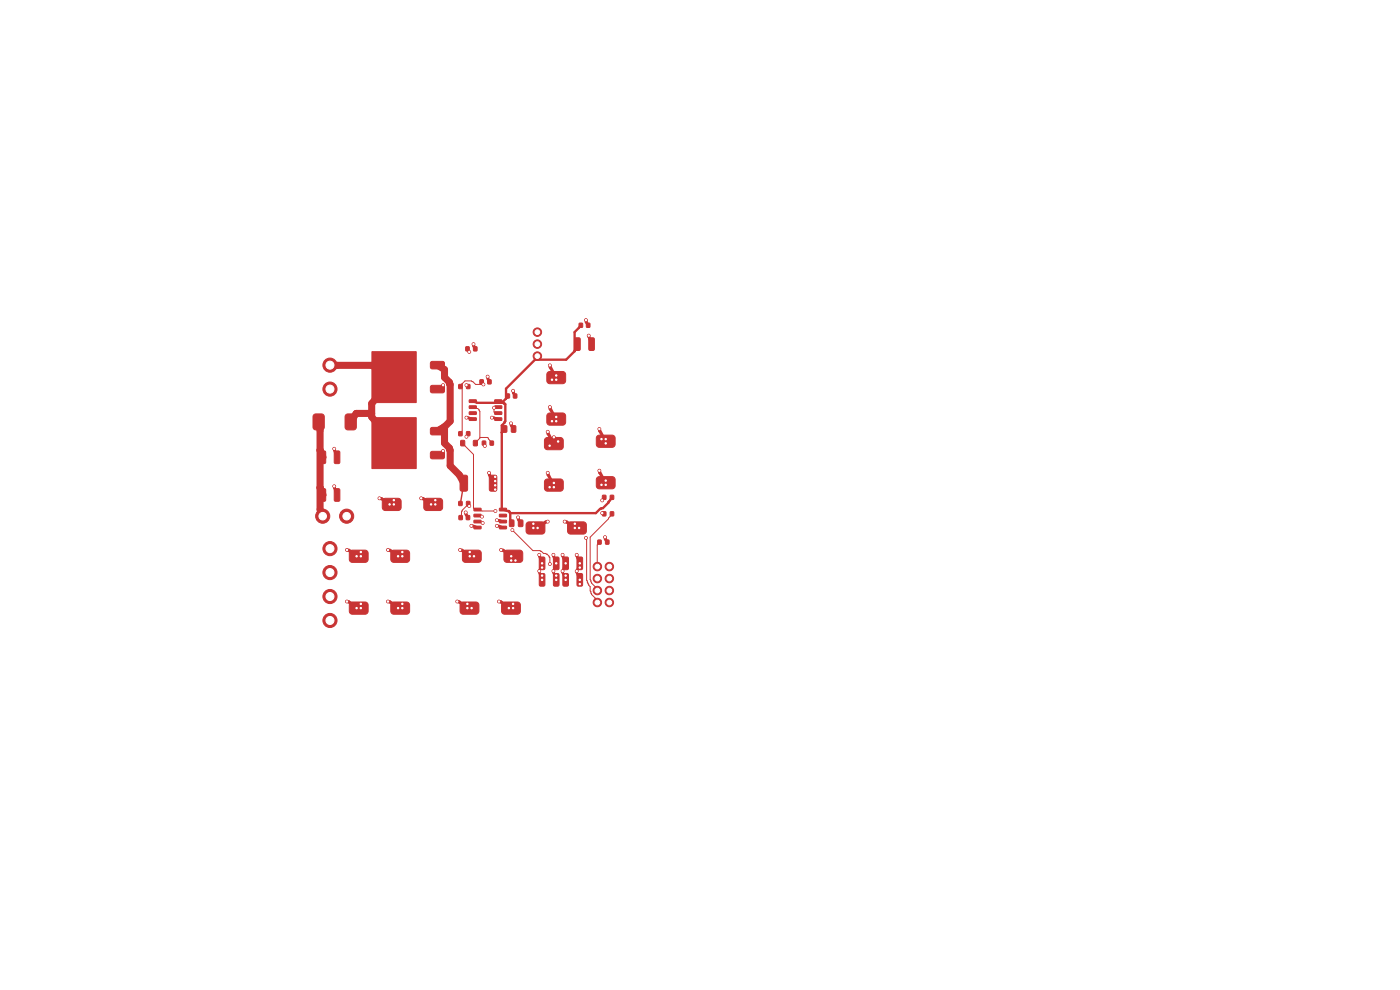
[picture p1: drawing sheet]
<svg xmlns="http://www.w3.org/2000/svg" width="297mm" height="210mm" viewBox="0 0 297 210" stroke-linecap="round" stroke-linejoin="round" font-family="sans-serif">
<g fill="#c83434" stroke="#c83434" stroke-width=".21">
<path d="M74.4 127.8l.4-.1 2.9 .1 .4 .4-.1 1.7-.4 .4-3.1-.1-.4-.5v-1.5z"/>
<path d="M83.2 127.8l.3-.1 3 .1 .4 .4-.1 1.7-.4 .4-3.1-.1-.4-.5v-1.5z"/>
<path d="M97.9 127.8l.3-.1 3 .1 .4 .4-.1 1.7-.4 .4-3.1-.1-.4-.5v-1.5z"/>
<path d="M106.7 127.8l.3-.1 3 .1 .4 .4-.1 1.7-.4 .4-3.1-.1-.4-.5v-1.5z"/>
<path d="M98.2 117l.5-.3 3 .1 .4 .4-.1 1.7-.4 .4-3.1-.1-.4-.4v-1.4z"/>
<path d="M107.2 116.8l.3-.1 3 .1 .4 .4-.1 1.7-.4 .4-3.1-.1-.4-.5v-1.5z"/>
<path d="M74.4 116.8l.4-.1 2.9 .1 .4 .4-.1 1.7-.4 .4-3.1-.1-.4-.5v-1.5z"/>
<path d="M83.2 116.8l.3-.1 3 .1 .4 .4-.1 1.7-.4 .4-3.1-.1-.4-.5v-1.5z"/>
<path d="M81.2 106l.5-.3 3 .1 .4 .4-.1 1.7-.4 .4-3.1-.1-.4-.4v-1.4z"/>
<path d="M90 106l.5-.3 3 .1 .4 .4-.1 1.7-.4 .4-3.1-.1-.4-.4v-1.4z"/>
<path d="M111.7 111l.5-.3 3 .1 .4 .4-.1 1.7-.4 .4-3.1-.1-.4-.4v-1.4z"/>
<path d="M120.5 111l.5-.3 3 .1 .4 .4-.1 1.7-.4 .4-3.1-.1-.4-.4v-1.4z"/>
<path d="M116.1 87.9l.5-.3 3 .1 .4 .4-.1 1.7-.4 .4-3.1-.1-.4-.4v-1.4z"/>
<path d="M116.1 79.1l.5-.3 3 .1 .4 .4-.1 1.7-.4 .4-3.1-.1-.4-.4v-1.4z"/>
<path d="M126.6 101.4l.5-.3 3 .1 .4 .4-.1 1.7-.4 .4-3.1-.1-.4-.4v-1.4z"/>
<path d="M126.8 92.4l.3-.1 3 .1 .4 .4-.1 1.7-.4 .4-3.1-.1-.4-.5v-1.5z"/>
<path d="M115.6 101.9l.6-.3 2.9 .1 .4 .4-.1 1.7-.4 .4-3.1-.1-.4-.4v-1.4z"/>
<path d="M115.6 93.1l.6-.3 2.9 .1 .4 .4-.1 1.7-.4 .4-3.1-.1-.4-.4v-1.4z"/>
<path d="M114.5 118.3l.8-.1 .3 .2v2.2l-.2 .2h-.8l-.2-.2z"/>
<path d="M117.5 118.3l.8-.1 .3 .2v2.2l-.2 .2h-.8l-.2-.2z"/>
<path d="M119.5 118.3l.8-.1 .3 .2v2.2l-.2 .2h-.8l-.2-.2z"/>
<path d="M122.5 118.3l.8-.1 .3 .2v2.2l-.2 .2h-.8l-.2-.2z"/>
<path d="M114.5 121.8l.8-.1 .3 .2v2.2l-.2 .2h-.8l-.2-.2z"/>
<path d="M117.5 121.8l.8-.1 .3 .2v2.2l-.2 .2h-.8l-.2-.2z"/>
<path d="M119.5 121.8l.8-.1 .3 .2v2.2l-.2 .2h-.8l-.2-.2z"/>
<path d="M122.5 121.8l.8-.1 .3 .2v2.2l-.2 .2h-.8l-.2-.2z"/>
<path d="M126.8 114.6h.7v.8h-.7z"/>
<path d="M128.5 114.6h.7v.8h-.7z"/>
<path d="M98.8 73.6h.7v.8h-.7z"/>
<path d="M100.5 73.6h.7v.8h-.7z"/>
<path d="M100.6 107.8h1.4l.1 .5-1.5 .1z"/>
<path d="M100.6 109.1h1.4l.1 .5-1.5 .1z"/>
<path d="M100.6 110.4l1.4-.1 .1 .5-1.5 .1z"/>
<path d="M100.6 111.6h1.4l.1 .5-1.5 .1z"/>
<path d="M106 111.6h1.4l.1 .5-1.5 .1z"/>
<path d="M106 110.4l1.4-.1 .1 .5-1.5 .1z"/>
<path d="M106 109.1h1.4l.1 .5-1.5 .1z"/>
<path d="M106 107.8h1.4l.1 .5-1.5 .1z"/>
<path d="M108.1 110.3h.7l.2 .1v1.1l-.1 .2h-.6l-.2-.1z"/>
<path d="M110 110.3h.7l.2 .1v1.1l-.1 .2h-.6l-.2-.1z"/>
<path d="M99.6 84.8h1.4l.1 .5-1.5 .1z"/>
<path d="M99.6 86.1h1.4l.1 .5-1.5 .1z"/>
<path d="M99.6 87.4l1.4-.1 .1 .5-1.5 .1z"/>
<path d="M99.6 88.6h1.4l.1 .5-1.5 .1z"/>
<path d="M105 88.6h1.4l.1 .5-1.5 .1z"/>
<path d="M105 87.4l1.4-.1 .1 .5-1.5 .1z"/>
<path d="M105 86.1h1.4l.1 .5-1.5 .1z"/>
<path d="M105 84.8h1.4l.1 .5-1.5 .1z"/>
<path d="M106.6 90.3h.7l.2 .1v1.1l-.1 .2h-.6l-.2-.1z"/>
<path d="M108.5 90.3h.7l.2 .1v1.1l-.1 .2h-.6l-.2-.1z"/>
<path d="M107.4 83.6h.7v.8h-.7z"/>
<path d="M108.9 83.6h.7v.8h-.7z"/>
<path d="M102.3 93.6h.7v.8h-.7z"/>
<path d="M104 93.6h.7v.8h-.7z"/>
<path d="M97.8 93.5h.7v1h-.7z"/>
<path d="M100.5 93.5h.7v1h-.7z"/>
<path d="M101.8 80.6h.7v.8h-.7z"/>
<path d="M103.5 80.6h.7v.8h-.7z"/>
<path d="M91.4 81.9l.3-.2 2.3 .1 .3 .2v1.1l-.4 .2h-2.3l-.3-.4z"/>
<path d="M91.4 76.8l.3-.1h2.3l.3 .2v1.1l-.4 .3-2.3-.1-.3-.3z"/>
<path d="M78.9 74.6h9.4v10.8h-9.4z"/>
<path d="M97.3 81.6h.7v.8h-.7z"/>
<path d="M99 81.6h.7v.8h-.7z"/>
<path d="M91.4 95.9l.3-.2 2.3 .1 .3 .2v1.1l-.4 .2h-2.3l-.3-.4z"/>
<path d="M91.4 90.8l.3-.1h2.3l.3 .2v1.1l-.4 .3-2.3-.1-.3-.3z"/>
<path d="M78.9 88.6h9.4v10.8h-9.4z"/>
<path d="M97.3 91.6h.7v.8h-.7z"/>
<path d="M99 91.6h.7v.8h-.7z"/>
<path d="M97.7 101l.3-.2h.8l.4 .3v2.7l-.3 .4h-1l-.3-.3z"/>
<path d="M103.9 101l.3-.2h.8l.4 .3v2.7l-.3 .4h-1l-.3-.3z"/>
<path d="M66.6 88l.4-.2h1.2l.5 .3 .1 2.5-.3 .5-1.5 .1-.5-.3-.1-2.5z"/>
<path d="M73.4 88l.4-.2h1.2l.5 .3 .1 2.5-.3 .5-1.5 .1-.5-.3-.1-2.5z"/>
<path d="M68 95.7h.9l.2 .2v2.2l-.2 .2h-.8l-.2-.2v-2.1z"/>
<path d="M71 95.7h.9l.2 .2v2.2l-.2 .2h-.8l-.2-.2v-2.1z"/>
<path d="M68 103.7h.9l.2 .2v2.2l-.2 .2h-.8l-.2-.2v-2.1z"/>
<path d="M71 103.8l.8-.1 .3 .2v2.2l-.2 .2h-.8l-.2-.2z"/>
<path d="M97.3 106.4h.7v.8h-.7z"/>
<path d="M99 106.4h.7v.8h-.7z"/>
<path d="M97.4 109.4h.7v.8h-.7z"/>
<path d="M98.9 109.4h.7v.8h-.7z"/>
<path d="M127.8 105.1h.7v.8h-.7z"/>
<path d="M129.5 105.1h.7v.8h-.7z"/>
<path d="M127.8 108.6h.7v.8h-.7z"/>
<path d="M129.5 108.6h.7v.8h-.7z"/>
<path d="M122 71.8l.8-.1 .3 .2v2.2l-.2 .2h-.8l-.2-.2z"/>
<path d="M125 71.8l.8-.1 .3 .2v2.2l-.2 .2h-.8l-.2-.2z"/>
<path d="M122.9 68.6h.7v.8h-.7z"/>
<path d="M124.4 68.6h.7v.8h-.7z"/>
<circle cx="70" cy="116.4" r="1.5"/>
<circle cx="70" cy="121.5" r="1.5"/>
<circle cx="70" cy="126.5" r="1.5"/>
<circle cx="70" cy="131.6" r="1.5"/>
<circle cx="126.7" cy="120.2" r=".9"/>
<circle cx="129.3" cy="120.2" r=".9"/>
<circle cx="126.7" cy="122.7" r=".9"/>
<circle cx="129.3" cy="122.7" r=".9"/>
<circle cx="126.7" cy="125.3" r=".9"/>
<circle cx="129.3" cy="125.3" r=".9"/>
<circle cx="126.7" cy="127.8" r=".9"/>
<circle cx="129.3" cy="127.8" r=".9"/>
<circle cx="68.5" cy="109.5" r="1.5"/>
<circle cx="73.5" cy="109.5" r="1.5"/>
<circle cx="70" cy="77.5" r="1.5"/>
<circle cx="70" cy="82.5" r="1.5"/>
<circle cx="114" cy="70.5" r=".9"/>
<circle cx="114" cy="73" r=".9"/>
<circle cx="114" cy="75.5" r=".9"/>
<circle cx="82.3" cy="127.6" r=".3"/>
<circle cx="105.8" cy="127.6" r=".3"/>
<circle cx="106.3" cy="116.7" r=".3"/>
<circle cx="82.3" cy="116.7" r=".3"/>
<circle cx="89.4" cy="105.7" r=".3"/>
<circle cx="119.8" cy="110.7" r=".3"/>
<circle cx="116.7" cy="77.5" r=".3"/>
<circle cx="127.1" cy="91" r=".3"/>
<circle cx="116.2" cy="91.6" r=".3"/>
<circle cx="117.4" cy="117.7" r=".3"/>
<circle cx="122.4" cy="117.7" r=".3"/>
<circle cx="117.4" cy="121.2" r=".3"/>
<circle cx="122.4" cy="121.2" r=".3"/>
<circle cx="128.4" cy="113.9" r=".3"/>
<circle cx="100.4" cy="73" r=".3"/>
<circle cx="100" cy="111.5" r=".3"/>
<circle cx="105.4" cy="111.5" r=".3"/>
<circle cx="105.4" cy="110.4" r=".3"/>
<circle cx="109.9" cy="109.8" r=".3"/>
<circle cx="99" cy="88.6" r=".3"/>
<circle cx="104.4" cy="88.6" r=".3"/>
<circle cx="108.4" cy="89.8" r=".3"/>
<circle cx="108.8" cy="82.9" r=".3"/>
<circle cx="103.4" cy="79.9" r=".3"/>
<circle cx="103.7" cy="100.3" r=".3"/>
<circle cx="98.8" cy="108.7" r=".3"/>
<circle cx="124.9" cy="71.2" r=".3"/>
<circle cx="124.3" cy="67.9" r=".3"/>
<circle cx="73.6" cy="127.6" r=".3"/>
<circle cx="97" cy="127.6" r=".3"/>
<circle cx="97.6" cy="116.7" r=".3"/>
<circle cx="73.6" cy="116.7" r=".3"/>
<circle cx="80.5" cy="105.7" r=".3"/>
<circle cx="116.2" cy="110.7" r=".3"/>
<circle cx="116.7" cy="86.4" r=".3"/>
<circle cx="127.1" cy="99.8" r=".3"/>
<circle cx="116.2" cy="100.3" r=".3"/>
<circle cx="114.4" cy="117.7" r=".3"/>
<circle cx="119.4" cy="117.7" r=".3"/>
<circle cx="114.4" cy="121.2" r=".3"/>
<circle cx="119.4" cy="121.2" r=".3"/>
<circle cx="70.9" cy="95.2" r=".3"/>
<circle cx="70.9" cy="103.1" r=".3"/>
<circle cx="94" cy="81.7" r=".3"/>
<circle cx="99" cy="81.7" r=".3"/>
<circle cx="94" cy="95.7" r=".3"/>
<circle cx="99" cy="92.7" r=".3"/>
<circle cx="104.8" cy="86.5" r=".3"/>
<circle cx="102.5" cy="81.6" r=".3"/>
<circle cx="102.4" cy="111" r=".3"/>
<circle cx="105.1" cy="108.4" r=".3"/>
<circle cx="127.8" cy="108.8" r=".3"/>
<circle cx="127.8" cy="106.1" r=".3"/>
<circle cx="102.3" cy="109.6" r=".3"/>
<circle cx="99.5" cy="107.4" r=".3"/>
<circle cx="116.7" cy="119.7" r=".3"/>
<circle cx="108.7" cy="112.5" r=".3"/>
<circle cx="102.8" cy="94.6" r=".3"/>
<circle cx="124.3" cy="114.1" r=".3"/>
<circle cx="99.5" cy="74.7" r=".3"/>
<circle cx="105.1" cy="102.1" r=".3"/>
<circle cx="105.1" cy="103" r=".3"/>
<circle cx="105.1" cy="101.1" r=".3"/>
<circle cx="105.1" cy="103.8" r=".3"/>
<circle cx="76.6" cy="129" r=".3"/>
<circle cx="75.7" cy="129" r=".3"/>
<circle cx="76.6" cy="128.1" r=".3"/>
<circle cx="99.1" cy="129" r=".3"/>
<circle cx="100.1" cy="129" r=".3"/>
<circle cx="99.1" cy="128.1" r=".3"/>
<circle cx="99.7" cy="118" r=".3"/>
<circle cx="100.5" cy="118" r=".3"/>
<circle cx="99.7" cy="117.1" r=".3"/>
<circle cx="76.6" cy="118" r=".3"/>
<circle cx="75.7" cy="118" r=".3"/>
<circle cx="76.6" cy="117.1" r=".3"/>
<circle cx="83.6" cy="107" r=".3"/>
<circle cx="82.7" cy="107" r=".3"/>
<circle cx="83.6" cy="106.1" r=".3"/>
<circle cx="113.1" cy="112" r=".3"/>
<circle cx="114.1" cy="112" r=".3"/>
<circle cx="113.1" cy="111.1" r=".3"/>
<circle cx="118" cy="89.4" r=".3"/>
<circle cx="118" cy="88.4" r=".3"/>
<circle cx="117.1" cy="89.4" r=".3"/>
<circle cx="128.5" cy="102.8" r=".3"/>
<circle cx="128.5" cy="102" r=".3"/>
<circle cx="127.6" cy="102.8" r=".3"/>
<circle cx="117.5" cy="103.4" r=".3"/>
<circle cx="117.5" cy="102.5" r=".3"/>
<circle cx="116.6" cy="103.4" r=".3"/>
<circle cx="85.4" cy="129" r=".3"/>
<circle cx="84.4" cy="129" r=".3"/>
<circle cx="85.4" cy="128.1" r=".3"/>
<circle cx="108.8" cy="129" r=".3"/>
<circle cx="108" cy="129" r=".3"/>
<circle cx="108.8" cy="128.1" r=".3"/>
<circle cx="108.4" cy="118" r=".3"/>
<circle cx="109.4" cy="118.9" r=".3"/>
<circle cx="108.4" cy="118.9" r=".3"/>
<circle cx="85.4" cy="118" r=".3"/>
<circle cx="84.4" cy="118" r=".3"/>
<circle cx="85.4" cy="117.1" r=".3"/>
<circle cx="92.4" cy="107" r=".3"/>
<circle cx="91.4" cy="107" r=".3"/>
<circle cx="92.4" cy="106.1" r=".3"/>
<circle cx="121.9" cy="112" r=".3"/>
<circle cx="122.8" cy="112" r=".3"/>
<circle cx="122" cy="111.1" r=".3"/>
<circle cx="118" cy="80.6" r=".3"/>
<circle cx="118" cy="79.7" r=".3"/>
<circle cx="117.1" cy="80.6" r=".3"/>
<circle cx="128.5" cy="93.1" r=".3"/>
<circle cx="128.5" cy="94" r=".3"/>
<circle cx="127.6" cy="93.1" r=".3"/>
<circle cx="118.4" cy="93.7" r=".3"/>
<circle cx="116.6" cy="94.5" r=".3"/>
<circle cx="117.5" cy="92.8" r=".3"/>
<circle cx="115" cy="119.5" r=".3"/>
<circle cx="115" cy="120.4" r=".3"/>
<circle cx="120" cy="119.5" r=".3"/>
<circle cx="115" cy="123" r=".3"/>
<circle cx="115" cy="122.1" r=".3"/>
<circle cx="120" cy="123" r=".3"/>
<circle cx="120" cy="122.1" r=".3"/>
<circle cx="118" cy="119.5" r=".3"/>
<circle cx="123" cy="119.5" r=".3"/>
<circle cx="123" cy="120.4" r=".3"/>
<circle cx="118" cy="123" r=".3"/>
<circle cx="118" cy="122.1" r=".3"/>
<circle cx="123" cy="123" r=".3"/>
<circle cx="123" cy="123.9" r=".3"/>
</g>
<g fill="none" stroke="#c83434" stroke-width=".5">
<path d="M100.4 73l.4 1-.4-.5zM103.5 79.9l.3 1.1-.3-.6zM113.5 76.3l-6.1 6.2v2.1M114 75.5l-.5 .8M116.6 77.5l1.4 2.6-1.4-2.1zM121.9 74.5l-1.8 1.8h-6.6M122.5 73l-.6 1.5M123.2 69l-1.3 1.5v4M124.3 67.9l.5 1.1-.5-.6zM124.9 71.2l.6 1.8zM70.9 95.2l.6 1.8zM98.9 88.6l1.4 .3z"/>
<path d="M100.3 85.1l.9 .4h5.5M104.3 88.6l1.4 .3zM106.6 85.5l-.9-.4 1 .4M106.7 85.5l.5 .3v3.6l-.8 .9v17.5M107 91l-.6 .8M107.4 84.6l-.7 .6v.3M107.7 84l-.3 .6M108.4 89.8l.5 1.2-.5-.7zM108.9 82.9l.4 1.1-.4-.6zM116.2 91.6l1.3 2.5-1.3-2zM116.6 86.4l1.4 2.5-1.4-2.1zM127.1 91l1.4 2.6-1.4-2.1z"/>
<path d="M127.1 99.9l1.4 2.5-1.4-2.1zM70.9 103.2l.6 1.8zM73.6 116.7h.4l2.1 1.3zM80.5 105.7h.4l2.2 1.3zM82.3 116.7h.4l2.2 1.3zM89.3 105.7h.5l2.1 1.3zM97.6 116.7h.5l2 1.3zM98.8 108.7l.5 1.1-.5-.6zM100 111.6h.4l.9 .3zM103.7 100.3l.9 2.2-.9-1.7zM105.4 111.6h.4l.9 .3zM105.4 110.4l1.3 .2z"/>
<path d="M106.3 116.7h.4l2.2 1.3zM106.7 108.1l1.2 .3 .3 .5M108.2 108.9v1.3l.3 .8M109.9 109.8l.6 1.2-.6-.8zM113.6 112l2.2-1.3h.4zM114.4 117.7l.6 1.8zM115 119.5l-.6 1.7 .6 1.8M116.2 100.3l1.3 2.6-1.3-2.1zM117.4 117.7l.6 1.8zM118 119.5l-.6 1.7 .6 1.8M119.3 117.7l.7 1.8zM119.8 110.7h.4l2.2 1.3z"/>
<path d="M120 119.5l-.7 1.7 .7 1.8M122.4 117.7l.6 1.8zM123 119.5l-.6 1.7 .6 1.8M128.3 114l.5 1-.5-.6zM129.8 105.5l-.7 1.1-1.2 1.2-.6 .2-.9 .9h-18.2M73.6 127.6h.4l2.1 1.4zM82.3 127.6h.4l2.2 1.4zM97 127.6h.4l2.2 1.4zM105.8 127.6h.5l2.1 1.4z"/>
</g>
<path d="M70 77.5h8.8l4.8 2.5-4.8 5.6v2.9l4.8 5.5M92.8 77.5l1.5 .9v1.7l1.1 1 .1 .5v7.8l-1.2 1.2M67.6 89.5l.3 1.8v16.8l.6 1.4M67.9 95.5l.6 1.5M78.8 87.7h-3.3l-1.1 1.8M94.3 90.6v3.4l1.1 1.1 .1 .4v3.3l1.9 2 1 1.7M94.3 90.6l-1.5 .9M67.9 103.5l.6 1.5" fill="none" stroke="#c83434" stroke-width="1.5"/>
<g fill="none" stroke="#c83434" stroke-width=".21">
<path d="M99.2 74l.4 .7M94 81.7l-1.2 .8M94 95.7l-1.2 .8M98.1 81.4l-.4 .6M98.1 81.4v10.1l-.4 .5M98.1 94l2.3 2.4v11.4l1.9 .6h2.8M99.3 92l-.4 .7M100.3 86.4l1 .3 .5 .6v5.7l-1 1M101.8 92.8h1.7l.8 1.2M102.2 81l.3 .6h-1.6l-.9-.8h-1.4l-.5 .6M102.7 94l.1 .6M104.8 86.7l.9-.3-.9 .1v.9l.9 .2"/>
<path d="M99.3 106.8l.3 .6h-.7a2.13 2.13 0 0 0-1 1.8l-.2 .6M101.3 110.6l1.1 .4zM101.3 109.4l1 .2M108.7 112.5l4.4 4.3h1.4l.8 .6 .7 .2 .6 .7v1.4M124.3 114.1l.1 .2v8.8l.5 1.1 .3 .3 .1 1.3 .9 1.1 .5 .9M127.2 115l-.5 .6v4.6M127.8 108.9l.4 .1M128.2 105.5l-.4 .7M129.8 109l-.7 1.1-3.9 3.9v9l.3 .7 .7 .8 .5 .8"/>
</g>
<path d="M98.4 102.5l-.7 4.3" fill="none" stroke="#c83434" stroke-width=".3"/>
<g fill="#fff" stroke="#fff" stroke-width=".21">
<circle cx="82.3" cy="127.6" r=".15"/>
<circle cx="105.9" cy="127.6" r=".15"/>
<circle cx="106.3" cy="116.6" r=".15"/>
<circle cx="82.3" cy="116.6" r=".15"/>
<circle cx="89.3" cy="105.7" r=".15"/>
<circle cx="119.8" cy="110.6" r=".15"/>
<circle cx="116.6" cy="77.5" r=".15"/>
<circle cx="127.1" cy="91" r=".15"/>
<circle cx="116.2" cy="91.6" r=".15"/>
<circle cx="117.4" cy="117.7" r=".15"/>
<circle cx="122.3" cy="117.7" r=".15"/>
<circle cx="117.4" cy="121.2" r=".15"/>
<circle cx="122.3" cy="121.2" r=".15"/>
<circle cx="128.3" cy="113.9" r=".15"/>
<circle cx="100.4" cy="73" r=".15"/>
<circle cx="100" cy="111.6" r=".15"/>
<circle cx="105.4" cy="111.6" r=".15"/>
<circle cx="105.4" cy="110.3" r=".15"/>
<circle cx="109.9" cy="109.7" r=".15"/>
<circle cx="98.9" cy="88.6" r=".15"/>
<circle cx="104.3" cy="88.6" r=".15"/>
<circle cx="108.4" cy="89.8" r=".15"/>
<circle cx="108.9" cy="82.9" r=".15"/>
<circle cx="103.4" cy="79.9" r=".15"/>
<circle cx="103.7" cy="100.3" r=".15"/>
<circle cx="98.8" cy="108.7" r=".15"/>
<circle cx="124.9" cy="71.2" r=".15"/>
<circle cx="124.3" cy="67.9" r=".15"/>
<circle cx="73.6" cy="127.6" r=".15"/>
<circle cx="97" cy="127.6" r=".15"/>
<circle cx="97.6" cy="116.6" r=".15"/>
<circle cx="73.6" cy="116.6" r=".15"/>
<circle cx="80.5" cy="105.7" r=".15"/>
<circle cx="116.2" cy="110.6" r=".15"/>
<circle cx="116.6" cy="86.4" r=".15"/>
<circle cx="127.1" cy="99.9" r=".15"/>
<circle cx="116.2" cy="100.3" r=".15"/>
<circle cx="114.4" cy="117.7" r=".15"/>
<circle cx="119.3" cy="117.7" r=".15"/>
<circle cx="114.4" cy="121.2" r=".15"/>
<circle cx="119.3" cy="121.2" r=".15"/>
<circle cx="70.9" cy="95.2" r=".15"/>
<circle cx="70.9" cy="103.2" r=".15"/>
<circle cx="94" cy="81.7" r=".15"/>
<circle cx="98.9" cy="81.7" r=".15"/>
<circle cx="94" cy="95.6" r=".15"/>
<circle cx="98.9" cy="92.6" r=".15"/>
<circle cx="104.8" cy="86.5" r=".15"/>
<circle cx="102.6" cy="81.5" r=".15"/>
<circle cx="102.4" cy="110.9" r=".15"/>
<circle cx="105.1" cy="108.4" r=".15"/>
<circle cx="127.7" cy="108.9" r=".15"/>
<circle cx="127.7" cy="106.2" r=".15"/>
<circle cx="102.3" cy="109.6" r=".15"/>
<circle cx="99.6" cy="107.3" r=".15"/>
<circle cx="116.6" cy="119.6" r=".15"/>
<circle cx="108.7" cy="112.5" r=".15"/>
<circle cx="102.9" cy="94.6" r=".15"/>
<circle cx="124.3" cy="114.1" r=".15"/>
<circle cx="99.6" cy="74.6" r=".15"/>
<circle cx="105" cy="102.1" r=".15"/>
<circle cx="105.1" cy="102.9" r=".15"/>
<circle cx="105" cy="101.2" r=".15"/>
<circle cx="105" cy="103.9" r=".15"/>
<circle cx="76.5" cy="129" r=".15"/>
<circle cx="75.7" cy="129" r=".15"/>
<circle cx="76.5" cy="128.1" r=".15"/>
<circle cx="99.2" cy="129" r=".15"/>
<circle cx="100.1" cy="129" r=".15"/>
<circle cx="99.2" cy="128.1" r=".15"/>
<circle cx="99.6" cy="118" r=".15"/>
<circle cx="100.6" cy="118" r=".15"/>
<circle cx="99.6" cy="117.1" r=".15"/>
<circle cx="76.5" cy="118" r=".15"/>
<circle cx="75.6" cy="118" r=".15"/>
<circle cx="76.5" cy="117.1" r=".15"/>
<circle cx="83.5" cy="107" r=".15"/>
<circle cx="82.6" cy="107" r=".15"/>
<circle cx="83.5" cy="106.1" r=".15"/>
<circle cx="113.2" cy="112" r=".15"/>
<circle cx="114" cy="112" r=".15"/>
<circle cx="113.1" cy="111.1" r=".15"/>
<circle cx="118" cy="89.4" r=".15"/>
<circle cx="118" cy="88.5" r=".15"/>
<circle cx="117.1" cy="89.3" r=".15"/>
<circle cx="128.5" cy="102.9" r=".15"/>
<circle cx="128.5" cy="101.9" r=".15"/>
<circle cx="127.6" cy="102.9" r=".15"/>
<circle cx="117.5" cy="103.3" r=".15"/>
<circle cx="117.5" cy="102.4" r=".15"/>
<circle cx="116.6" cy="103.3" r=".15"/>
<circle cx="85.4" cy="129" r=".15"/>
<circle cx="84.5" cy="129" r=".15"/>
<circle cx="85.3" cy="128.1" r=".15"/>
<circle cx="108.9" cy="129" r=".15"/>
<circle cx="107.9" cy="129" r=".15"/>
<circle cx="108.9" cy="128.1" r=".15"/>
<circle cx="108.4" cy="118" r=".15"/>
<circle cx="109.3" cy="118.9" r=".15"/>
<circle cx="108.4" cy="118.9" r=".15"/>
<circle cx="85.3" cy="118" r=".15"/>
<circle cx="84.5" cy="118" r=".15"/>
<circle cx="85.3" cy="117.1" r=".15"/>
<circle cx="92.3" cy="107" r=".15"/>
<circle cx="91.5" cy="107" r=".15"/>
<circle cx="92.3" cy="106.1" r=".15"/>
<circle cx="122" cy="112" r=".15"/>
<circle cx="122.9" cy="112" r=".15"/>
<circle cx="122" cy="111.1" r=".15"/>
<circle cx="118" cy="80.5" r=".15"/>
<circle cx="118" cy="79.6" r=".15"/>
<circle cx="117.1" cy="80.5" r=".15"/>
<circle cx="128.5" cy="93.2" r=".15"/>
<circle cx="128.5" cy="94" r=".15"/>
<circle cx="127.6" cy="93.2" r=".15"/>
<circle cx="118.4" cy="93.6" r=".15"/>
<circle cx="116.6" cy="94.6" r=".15"/>
<circle cx="117.5" cy="92.7" r=".15"/>
<circle cx="115" cy="119.5" r=".15"/>
<circle cx="115" cy="120.4" r=".15"/>
<circle cx="120" cy="119.5" r=".15"/>
<circle cx="115" cy="123" r=".15"/>
<circle cx="115" cy="122.1" r=".15"/>
<circle cx="120" cy="123" r=".15"/>
<circle cx="120" cy="122.1" r=".15"/>
<circle cx="118" cy="119.5" r=".15"/>
<circle cx="123" cy="119.5" r=".15"/>
<circle cx="123" cy="120.4" r=".15"/>
<circle cx="118" cy="123" r=".15"/>
<circle cx="118" cy="122.1" r=".15"/>
<circle cx="123" cy="123" r=".15"/>
<circle cx="123" cy="123.9" r=".15"/>
<circle cx="70" cy="116.4" r=".85"/>
<circle cx="70" cy="121.5" r=".85"/>
<circle cx="70" cy="126.5" r=".85"/>
<circle cx="70" cy="131.6" r=".85"/>
<circle cx="126.7" cy="120.2" r=".5"/>
<circle cx="129.3" cy="120.2" r=".5"/>
<circle cx="126.7" cy="122.7" r=".5"/>
<circle cx="129.3" cy="122.7" r=".5"/>
<circle cx="126.7" cy="125.3" r=".5"/>
<circle cx="129.3" cy="125.3" r=".5"/>
<circle cx="126.7" cy="127.8" r=".5"/>
<circle cx="129.3" cy="127.8" r=".5"/>
<circle cx="68.5" cy="109.5" r=".8"/>
<circle cx="73.5" cy="109.5" r=".8"/>
<circle cx="70" cy="77.5" r=".85"/>
<circle cx="70" cy="82.5" r=".85"/>
<circle cx="114" cy="70.5" r=".5"/>
<circle cx="114" cy="73" r=".5"/>
<circle cx="114" cy="75.5" r=".5"/>
</g>
</svg>
